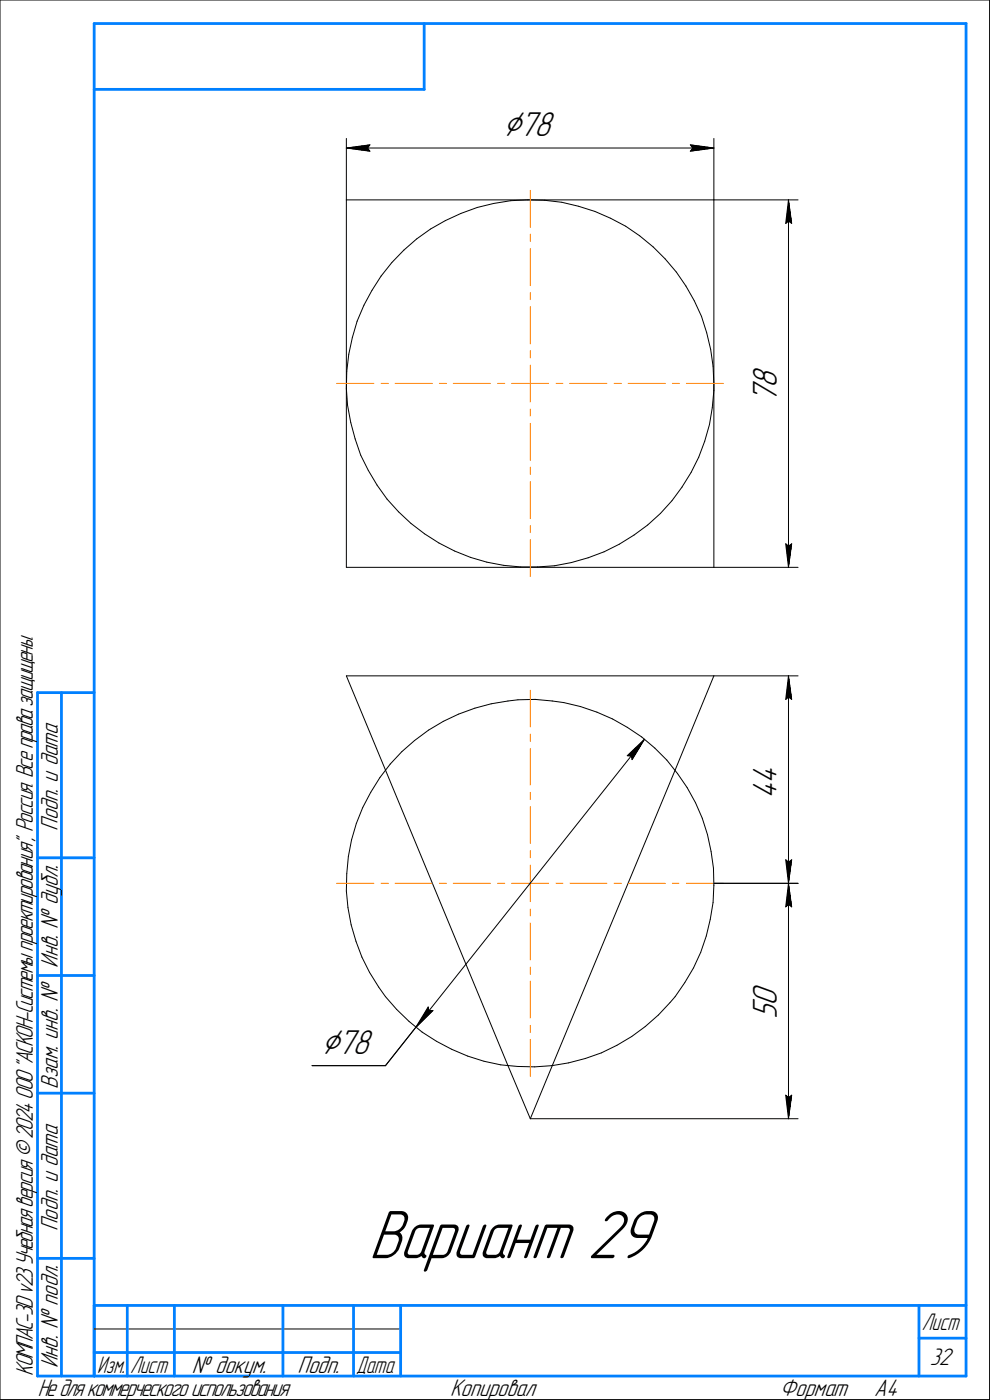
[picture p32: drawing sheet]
<svg xmlns="http://www.w3.org/2000/svg" width="210mm" height="297mm" viewBox="0 0 210 297" stroke-linecap="round" stroke-linejoin="round" font-family="sans-serif">
<defs><g id="words">
<text font-size="15.6" x="78.2" y="267">Вариант 29</text>
<g font-size="8.5">
<text x="106.7" y="28.9">⌀78</text>
<text x="68.2" y="223.6">⌀78</text>
</g>
<g font-size="7.8">
<text x="164.8" y="82.3" transform="rotate(-90 164.8 82.3)">8</text>
<text x="164.8" y="85.5" transform="rotate(-90 164.8 85.5)">7</text>
<text x="164.8" y="166.4" transform="rotate(-90 164.8 166.4)">4</text>
<text x="164.8" y="169.5" transform="rotate(-90 164.8 169.5)">4</text>
<text x="164.8" y="213.6" transform="rotate(-90 164.8 213.6)">0</text>
<text x="164.8" y="216.3" transform="rotate(-90 164.8 216.3)">5</text>
</g>
<g font-size="5.4">
<text x="12.3" y="176.2" transform="rotate(-90 12.3 176.2)">Подп. и дата</text>
<text x="12.3" y="205.3" transform="rotate(-90 12.3 205.3)">Инв. № дубл.</text>
<text x="12.3" y="231.1" transform="rotate(-90 12.3 231.1)">Взам. инв. №</text>
<text x="12.3" y="261.2" transform="rotate(-90 12.3 261.2)">Подп. и дата</text>
<text x="7" y="292" transform="rotate(-90 7 292)">КОМПАС-3Dv23Учебнаяверсия©2024ООО&quot;АСКОН-Системыпроектирования&quot;, Россия. Всеправазащищены.</text>
<text x="12.3" y="290.3" transform="rotate(-90 12.3 290.3)">Инв. № подл.</text>
<text x="40.7" y="291.3">№ докум.</text>
<text x="63.1" y="291.3">Подп.</text>
<text x="197.3" y="289.8">32</text>
<text x="8" y="296.3">Недлякоммерческогоиспользования</text>
<text x="95.5" y="296.3">Копировал</text>
<text x="165.5" y="296.3">Формат</text>
<text x="185.5" y="296.3">A4</text>
</g>
<g font-size="5.3">
<text x="195.6" y="282.3">Лист</text>
<text x="20.6" y="291.3">Изм.</text>
<text x="27.6" y="291.3">Лист</text>
<text x="75.6" y="291.3">Дата</text>
</g>
</g></defs>
<g fill="none" stroke="#000" stroke-width=".21">
<path d="M0 0v297zM0 0h210zM210 0v297zM73.5 29.4v13zM73.5 31.4l5-.7zM73.5 31.4l5 .7zM73.5 31.4h78zM78 31.4l.5 .7zM78.5 30.7l-.5 .7zM146.5 32.1l5-.7zM146.5 30.7l.5 .7zM146.5 30.7l5 .7z"/>
<path d="M147 31.4l-.5 .7zM151.5 29.4v13zM73.5 42.4v78zM73.5 42.4h39zM80.9 58.6l-2 3zM83.1 55.7l-2.2 2.9zM85.7 53.1l2.7-2.4zM85.7 53.1l-2.6 2.6zM88.4 50.7l3-2.1zM91.4 48.6l3.1-1.8zM94.5 46.8l3.3-1.5zM97.8 45.3l3.5-1.3z"/>
<path d="M101.3 44l3.4-.8zM104.7 43.2l3.7-.6zM108.4 42.6l3.6-.2zM112 42.4l3.6 .1zM112.5 42.4h39zM115.6 42.5l3.6 .4zM119.2 42.9l3.6 .9zM122.8 43.8l3.4 1.1zM126.2 44.9l3.3 1.4zM129.5 46.3l3.3 1.7zM132.8 48l2.9 2zM135.7 50l2.9 2.4z"/>
<path d="M138.6 52.4l2.5 2.5zM141.1 54.9l2.4 2.8zM143.5 57.7l2 3zM151.5 42.4v78zM151.5 42.4h17.8zM166.7 47.4l.6-.5zM167.3 42.4l.7 5zM167.3 46.9l.7 .5zM167.3 42.4l-.6 5zM167.3 42.4v78zM73.6 78.8l-.1 3.7zM74 75.2l-.4 3.6z"/>
<path d="M74.8 71.6l-.8 3.6zM75.8 68.2l-1 3.4zM77.2 64.8l-1.4 3.4zM78.9 61.6l-1.7 3.2zM145.5 60.7l1.8 3.1zM147.3 63.8l1.5 3.3zM148.8 67.1l1.1 3.5zM149.9 70.6l.9 3.6zM150.8 74.2l.5 3.5zM151.3 77.7l.2 3.7zM73.5 82.5l.2 3.5zM73.7 86l.7 3.7z"/>
<path d="M74.4 89.7l1 3.4zM75.4 93.1l1.1 3.5zM76.5 96.6l1.6 3.2zM78.1 99.8l1.9 3.2zM148.3 97l-1.7 3.2zM149.5 93.6l-1.2 3.4zM150.5 90.1l-1 3.5zM151.1 86.5l-.6 3.6zM151.5 82.9l-.4 3.6zM151.5 81.4v1.5zM80 103l2.1 2.9zM82.1 105.9l2.5 2.7z"/>
<path d="M84.6 108.6l2.6 2.5zM87.2 111.1l2.9 2.2zM90.1 113.3l3 1.9zM93.1 115.2l3.3 1.7zM96.4 116.9l3.4 1.4zM99.8 118.3l3.5 1zM103.3 119.3l3.5 .7zM106.8 120l3.7 .3zM121.2 119.4l3.6-1zM124.8 118.4l3.4-1.3zM128.2 117.1l3.2-1.6zM131.4 115.5l3.1-2z"/>
<path d="M134.5 113.5l2.9-2.1zM137.4 111.4l2.7-2.4zM142.6 106.3l-2.5 2.7zM144.7 103.4l-2.1 2.9zM146.6 100.2l-1.9 3.2zM166.7 115.4l.6 5zM166.7 115.4l.6 .5zM167.3 115.9l.7-.5zM168 115.4l-.7 5zM73.5 120.4h78zM110.5 120.3h3.5zM114 120.3l3.7-.2z"/>
<path d="M117.7 120.1l3.5-.7zM151.5 120.4h17.8zM73.5 143.4h78zM73.5 143.4l8.3 20zM85.3 159.5l2.7-2.4zM85.3 159.5l-2.5 2.6zM88 157.1l2.9-2.2zM90.9 154.9l3.2-1.8zM94.1 153.1l3.2-1.5zM97.3 151.6l3.5-1.3zM100.8 150.3l3.4-.9zM104.2 149.4l3.6-.6z"/>
<path d="M107.8 148.8l2.1-.3zM109.9 148.5l3.6-.1zM113.5 148.4l3.7 .4zM117.2 148.8l2.4 .3zM119.6 149.1l3.6 .8zM123.2 149.9l3.5 1.2zM126.7 151.1l3.3 1.5zM130 152.6l3.1 1.7zM133.1 154.3l3 2.1zM136.1 156.4l2.8 2.3zM136.7 156.9l-2.6 4.3zM136.7 156.9l-48.5 61.1z"/>
<path d="M138.9 158.7l2.6 2.6zM151.5 143.4l-8.2 20zM151.5 143.4h17.8zM166.7 148.4l.6-.5zM167.3 143.4l.7 5zM167.3 147.9l.7 .5zM167.3 143.4l-.6 5zM167.3 143.4v44.1zM74.6 178.2l-.7 3.6zM75.6 174.8l-1 3.4zM77 171.4l-1.4 3.4zM78.7 168.1l-1.7 3.3z"/>
<path d="M80.6 165l-1.9 3.1zM81.8 163.4l26 62.7zM82.8 162.1l-2.2 2.9zM133.1 160.4h.8zM133.1 160.4l3.6-3.5zM133.9 160.4l.2 .8zM141.5 161.3l2.3 2.9zM143.3 163.4l-26.1 62.7zM143.8 164.2l2 2.9zM145.8 167.1l1.8 3.2zM147.6 170.3l1.4 3.4zM149 173.7l1.1 3.4z"/>
<path d="M150.1 177.1l.8 3.6zM73.5 189.1l.3 3.5zM73.6 185.4l-.1 3.7zM73.8 192.6l.7 3.7zM73.9 181.8l-.3 3.6zM74.5 196.3l1 3.4zM75.5 199.7l1.3 3.4zM149.9 198.6l-1.2 3.5zM150.7 195.1l-.8 3.5zM150.9 180.7l.5 3.5zM151.3 191.5l-.6 3.6zM151.4 184.2l.1 3.7z"/>
<path d="M151.5 187.9l-.2 3.6zM151.5 187.5h17.8zM166.7 192.4l.6-.5zM166.7 182.5l.6 5zM166.7 182.5l.6 .5zM167.3 187.5l.7 4.9zM167.3 191.9l.7 .5zM167.3 187.5l-.6 4.9zM167.3 187.5v49.9zM167.3 183l.7-.5zM168 182.5l-.7 5zM76.8 203.1l1.6 3.2z"/>
<path d="M78.4 206.3l1.9 3.2zM80.3 209.5l1.5 2zM81.8 211.5l2.4 2.7zM84.2 214.2l2.6 2.5zM86.8 216.7l2.8 2.3zM88.2 218l-6.4 8.1zM88.2 218l3.7-3.5zM89.6 219l3 2zM90.8 213.7l-2.6 4.3zM90.8 213.7l.2 .8zM91 214.5h.9zM134 220l2.9-2.2z"/>
<path d="M136.9 217.8l2.8-2.4zM142.2 212.8l-2.5 2.6zM143.3 211.5l-1.1 1.3zM145.3 208.5l-2 3zM147.2 205.4l-1.9 3.1zM148.7 202.1l-1.5 3.3zM66.2 226.1h15.6zM92.6 221l3.2 1.7zM95.8 222.7l3.4 1.4zM99.2 224.1l3.5 1.1zM102.7 225.2l3.6 .8zM106.3 226l3.5 .3z"/>
<path d="M107.8 226.1l4.7 11.3zM109.8 226.3l3.7 .1zM112.5 237.4h56.8zM113.5 226.4l3.6-.3zM117.1 226.1l3.5-.5zM117.2 226.1l-4.7 11.3zM120.6 225.6l3.6-1zM124.2 224.6l3.4-1.2zM127.6 223.4l3.3-1.6zM130.9 221.8l3.1-1.8zM166.7 232.4l.6 5zM166.7 232.4l.6 .5z"/>
<path d="M167.3 232.9l.7-.5zM168 232.4l-.7 5zM0 297h210zM20 282h65z"/>
</g>
<g fill="none" stroke="#ff8000" stroke-width=".21">
<path d="M112.5 40.4v7.9zM112.5 49.7v1.5zM112.5 52.7v7.9zM112.5 62.1v1.5zM112.5 65.1v7.9zM112.5 74.4v1.5zM112.5 77.5v3.9zM71.5 81.4h7.8zM80.9 81.4h1.5zM83.8 81.4h7.9zM93.2 81.4h1.5zM96.2 81.4h7.9z"/>
<path d="M105.6 81.4h1.5zM108.5 81.4h4zM112.5 81.4h3.9zM112.5 99.1v1.6zM112.5 89.8v7.9zM112.5 86.8v1.5zM112.5 81.4v3.9zM117.9 81.4h1.6zM120.9 81.4h7.9zM130.3 81.4h1.5zM133.3 81.4h7.8zM142.7 81.4h1.4z"/>
<path d="M145.6 81.4h7.9zM112.5 114.6v7.7zM112.5 111.5v1.5zM112.5 102.2v7.9zM112.5 146.5v7.8zM112.5 155.8v1.5zM112.5 158.8v7.8zM112.5 168.1v1.6zM112.5 171.2v7.8zM71.5 187.5h7.8zM80.9 187.5h1.5zM83.8 187.5h7.9z"/>
<path d="M93.2 187.5h1.5zM96.2 187.5h7.9zM105.6 187.5h1.5zM108.5 187.5h4zM112.5 187.5h3.9zM112.5 195.8v7.9zM112.5 192.9v1.5zM112.5 187.5v3.8zM112.5 180.5v1.5zM112.5 183.6v3.9zM117.9 187.5h1.6zM120.9 187.5h7.9z"/>
<path d="M130.3 187.5h1.5zM133.3 187.5h7.8zM142.7 187.5h1.4zM145.6 187.5h7.9zM112.5 217.6v1.5zM112.5 208.2v7.9zM112.5 205.2v1.6zM112.5 220.6v7.8z"/>
</g>
<g fill="#fff" stroke="#fff" stroke-width=".21">
<path d="M106.7 23.2h11.6zM106.7 23.3h11.6zM106.7 23.4h11.6zM106.7 23.5h11.6zM106.7 23.5h11.6zM106.7 23.6h11.6zM106.7 23.7h11.6zM106.7 23.8h11.6zM106.7 23.9h11.6zM106.7 24h11.6zM106.7 24h11.6zM106.7 24.1h11.6zM106.7 24.2h11.6zM106.7 24.3h11.6zM106.7 24.4h11.6zM106.7 24.5h11.6zM106.7 24.6h11.6zM106.7 24.6h11.6zM106.7 24.7h11.6zM106.7 24.8h11.6zM106.7 24.9h11.6zM106.7 25h11.6zM106.7 25.1h11.6zM106.7 25.1h11.6zM106.7 25.2h11.6zM106.7 25.3h11.6zM106.7 25.4h11.6zM106.7 25.5h11.6zM106.7 25.6h11.6zM106.7 25.7h11.6zM106.7 25.7h11.6zM106.7 25.8h11.6zM106.7 25.9h11.6zM106.7 26h11.6zM106.7 26.1h11.6zM106.7 26.2h11.6zM106.7 26.2h11.6zM106.7 26.3h11.6zM106.7 26.4h11.6zM106.7 26.5h11.6zM106.7 26.6h11.6zM106.7 26.7h11.6zM106.7 26.8h11.6zM106.7 26.8h11.6zM106.7 26.9h11.6zM106.7 27h11.6zM106.7 27.1h11.6zM106.7 27.2h11.6zM106.7 27.3h11.6zM106.7 27.3h11.6zM106.7 27.4h11.6zM106.7 27.5h11.6zM106.7 27.6h11.6zM106.7 27.7h11.6zM106.7 27.8h11.6zM106.7 27.9h11.6zM106.7 27.9h11.6zM106.7 28h11.6zM106.7 28.1h11.6zM106.7 28.2h11.6zM106.7 28.3h11.6zM106.7 28.4h11.6zM106.7 28.4h11.6zM106.7 28.5h11.6zM106.7 28.6h11.6zM106.7 28.7h11.6zM106.7 28.8h11.6zM106.7 28.9h11.6zM106.7 29h11.6zM106.7 29h11.6zM106.7 29.1h11.6zM106.7 29.2h11.6zM106.7 29.3h11.6zM106.7 29.4h11.6zM106.7 29.5h11.6zM106.7 29.5h11.6zM106.7 29.6h11.6zM106.7 29.7h11.6zM106.7 29.8h11.6zM106.7 29.9h11.6zM106.7 30h11.6zM106.7 30.1h11.6zM106.7 30.1h11.6zM106.7 30.2h11.6zM106.7 30.3h11.6z"/>
<path d="M78.3 30.3h.7zM77.6 30.4h1.4zM76.8 30.5h2.2zM76 30.6h3zM75.3 30.6h3.7zM75.1 30.7h3.9zM74.9 30.8h4.1zM74.7 30.9h4.3zM74.5 31h4.5zM74.3 31.1h4.7zM74.1 31.2h4.9zM73.9 31.2h5.1zM73.7 31.3h5.3zM73.5 31.4h5.5zM73.7 31.5h5.3zM73.9 31.6h5.1zM74.1 31.7h4.9zM74.3 31.7h4.7zM74.5 31.8h4.5zM74.7 31.9h4.3zM74.9 32h4.1zM75.1 32.1h3.9zM75.3 32.2h3.7zM75.9 32.3h3.1zM76.5 32.3h2.5zM77.1 32.4h1.9zM77.8 32.5h1.2zM78.4 32.6h.6z"/>
<path d="M146 30.3h.7zM146 30.4h1.5zM146 30.5h2.3zM146 30.6h3zM146 30.6h3.7zM146 30.7h3.9zM146 30.8h4.1zM146 30.9h4.3zM146 31h4.5zM146 31.1h4.7zM146 31.2h4.9zM146 31.2h5.1zM146 31.3h5.3zM146 31.4h5.5zM146 31.5h5.3zM146 31.6h5.1zM146 31.7h4.9zM146 31.7h4.7zM146 31.8h4.5zM146 31.9h4.3zM146 32h4.1zM146 32.1h3.9zM146 32.2h3.7zM146 32.3h3.1zM146 32.3h2.5zM146 32.4h1.8zM146 32.5h1.2zM146 32.6h.6z"/>
<path d="M159.2 77.3h7.2zM159.2 77.4h7.2zM159.2 77.5h7.2zM159.2 77.6h7.2zM159.2 77.6h7.2zM159.2 77.7h7.2zM159.2 77.8h7.2zM159.2 77.9h7.2zM159.2 78h7.2zM159.2 78.1h7.2zM159.2 78.1h7.2zM159.2 78.2h7.2zM159.2 78.3h7.2zM159.2 78.4h7.2zM159.2 78.5h7.2zM159.2 78.6h7.2zM159.2 78.7h7.2zM159.2 78.7h7.2zM159.2 78.8h7.2zM159.2 78.9h7.2zM159.2 79h7.2zM159.2 79.1h7.2zM159.2 79.2h7.2zM159.2 79.2h7.2zM159.2 79.3h7.2zM159.2 79.4h7.2zM159.2 79.5h7.2zM159.2 79.6h7.2zM159.2 79.7h7.2zM159.2 79.8h7.2zM159.2 79.8h7.2zM159.2 79.9h7.2zM159.2 80h7.2zM159.2 80.1h7.2zM159.2 80.2h7.2zM159.2 80.3h7.2zM159.2 80.3h7.2zM159.2 80.4h7.2zM159.2 80.5h7.2zM159.2 80.6h7.2zM159.2 80.7h7.2zM159.2 80.8h7.2zM159.2 80.9h7.2zM159.2 80.9h7.2zM159.2 81h7.2zM159.2 81.1h7.2zM159.2 81.2h7.2zM159.2 81.3h7.2zM159.2 81.4h7.2zM159.2 81.4h7.2zM159.2 81.5h7.2zM159.2 81.6h7.2zM159.2 81.7h7.2zM159.2 81.8h7.2zM159.2 81.9h7.2zM159.2 82h7.2zM159.2 82h7.2zM159.2 82.1h7.2zM159.2 82.2h7.2zM159.2 82.3h7.2zM159.2 82.4h7.2zM159.2 82.5h7.2zM159.2 82.5h7.2zM159.2 82.6h7.2zM159.2 82.7h7.2zM159.2 82.8h7.2zM159.2 82.9h7.2zM159.2 83h7.2zM159.2 83.1h7.2zM159.2 83.1h7.2zM159.2 83.2h7.2zM159.2 83.3h7.2zM159.2 83.4h7.2zM159.2 83.5h7.2zM159.2 83.6h7.2zM159.2 83.7h7.2zM159.2 83.7h7.2zM159.2 83.8h7.2zM159.2 83.9h7.2zM159.2 84h7.2zM159.2 84.1h7.2zM159.2 84.2h7.2zM159.2 84.2h7.2zM159.2 84.3h7.2zM159.2 84.4h7.2zM159.2 84.5h7.2zM159.2 84.6h7.2zM159.2 84.7h7.2zM159.2 84.8h7.2zM159.2 84.8h7.2zM159.2 84.9h7.2zM159.2 85h7.2zM159.2 85.1h7.2zM159.2 85.2h7.2zM159.2 85.3h7.2zM159.2 85.3h7.2z"/>
<path d="M167.2 42.7h.3zM167.2 42.8h.3zM167.2 42.8h.4zM167.1 42.9h.5zM167.1 43h.5zM167 43.1h.6zM167 43.2h.6zM167 43.3h.7zM167 43.3h.7zM167 43.4h.8zM167 43.5h.8zM166.9 43.6h.9zM166.9 43.7h1zM166.8 43.8h1.1zM166.8 43.9h1.2zM166.8 43.9h1.2zM166.7 44h1.4zM166.7 44.1h1.4zM166.6 44.2h1.5zM166.6 44.3h1.5zM166.6 44.4h1.5zM166.6 44.4h1.5zM166.6 44.5h1.5zM166.6 44.6h1.5zM166.6 44.7h1.5zM166.6 44.8h1.5zM166.5 44.9h1.7zM166.5 45h1.7zM166.5 45h1.7zM166.5 45.1h1.7zM166.5 45.2h1.7zM166.5 45.3h1.7zM166.5 45.4h1.7zM166.5 45.5h1.8zM166.5 45.6h1.8zM166.5 45.6h1.8zM166.5 45.7h1.8zM166.5 45.8h1.8zM166.5 45.9h1.8zM166.5 46h1.8zM166.4 46.1h1.9zM166.4 46.1h2zM166.4 46.2h2zM166.4 46.3h2zM166.4 46.4h2zM166.4 46.5h2zM166.4 46.6h2zM166.4 46.7h2zM166.3 46.7h2.2zM166.3 46.8h2.2zM166.3 46.9h2.2zM166.3 47h2.2zM166.3 47.1h2.2zM166.3 47.2h2.2zM166.3 47.2h2.2zM166.2 47.3h2.4zM166.2 47.4h2.4zM166.2 47.5h2.4zM166.2 47.6h2.4zM166.2 47.7h2.4zM166.2 47.8h2.4zM166.2 47.8h2.4z"/>
<path d="M166.1 114.9h2.5zM166.2 115h2.4zM166.2 115.1h2.4zM166.2 115.1h2.4zM166.2 115.2h2.4zM166.2 115.3h2.4zM166.2 115.4h2.4zM166.2 115.5h2.4zM166.3 115.6h2.2zM166.3 115.7h2.2zM166.3 115.7h2.2zM166.3 115.8h2.2zM166.3 115.9h2.2zM166.3 116h2.2zM166.3 116.1h2.2zM166.4 116.2h2zM166.4 116.2h2zM166.4 116.3h2zM166.4 116.4h2zM166.4 116.5h2zM166.4 116.6h2zM166.4 116.7h2zM166.4 116.8h1.9zM166.5 116.8h1.8zM166.5 116.9h1.8zM166.5 117h1.8zM166.5 117.1h1.8zM166.5 117.2h1.8zM166.5 117.3h1.8zM166.5 117.3h1.8zM166.5 117.4h1.7zM166.5 117.5h1.7zM166.5 117.6h1.7zM166.5 117.7h1.7zM166.5 117.8h1.7zM166.5 117.9h1.7zM166.5 117.9h1.7zM166.6 118h1.5zM166.6 118.1h1.5zM166.6 118.2h1.5zM166.6 118.3h1.5zM166.6 118.4h1.5zM166.6 118.4h1.5zM166.6 118.5h1.5zM166.6 118.6h1.5zM166.7 118.7h1.4zM166.7 118.8h1.4zM166.8 118.9h1.2zM166.8 119h1.2zM166.8 119h1.1zM166.9 119.1h1zM166.9 119.2h.9zM167 119.3h.8zM167 119.4h.8zM167 119.5h.7zM167 119.5h.7zM167 119.6h.6zM167 119.7h.6zM167.1 119.8h.5zM167.1 119.9h.5zM167.2 120h.4zM167.2 120.1h.3zM167.2 120.1h.3z"/>
<path d="M78.2 255.8h62.7zM78.2 255.9h62.7zM78.2 255.9h62.7zM78.2 256h62.7zM78.2 256.1h62.7zM78.2 256.2h62.7zM78.2 256.3h62.7zM78.2 256.4h62.7zM78.2 256.5h62.7zM78.2 256.5h62.7zM78.2 256.6h62.7zM78.2 256.7h62.7zM78.2 256.8h62.7zM78.2 256.9h62.7zM78.2 257h62.7zM78.2 257h62.7zM78.2 257.1h62.7zM78.2 257.2h62.7zM78.2 257.3h62.7zM78.2 257.4h62.7zM78.2 257.5h62.7zM78.2 257.6h62.7zM78.2 257.6h62.7zM78.2 257.7h62.7zM78.2 257.8h62.7zM78.2 257.9h62.7zM78.2 258h62.7zM78.2 258.1h62.7zM78.2 258.1h62.7zM78.2 258.2h62.7zM78.2 258.3h62.7zM78.2 258.4h62.7zM78.2 258.5h62.7zM78.2 258.6h62.7zM78.2 258.7h62.7zM78.2 258.7h62.7zM78.2 258.8h62.7zM78.2 258.9h62.7zM78.2 259h62.7zM78.2 259.1h62.7zM78.2 259.2h62.7zM78.2 259.2h62.7zM78.2 259.3h62.7zM78.2 259.4h62.7zM78.2 259.5h62.7zM78.2 259.6h62.7zM78.2 259.7h62.7zM78.2 259.8h62.7zM78.2 259.8h62.7zM78.2 259.9h62.7zM78.2 260h62.7zM78.2 260.1h62.7zM78.2 260.2h62.7zM78.2 260.3h62.7zM78.2 260.3h62.7zM78.2 260.4h62.7zM78.2 260.5h62.7zM78.2 260.6h62.7zM78.2 260.7h62.7zM78.2 260.8h62.7zM78.2 260.9h62.7zM78.2 260.9h62.7zM78.2 261h62.7zM78.2 261.1h62.7zM78.2 261.2h62.7zM78.2 261.3h62.7zM78.2 261.4h62.7zM78.2 261.5h62.7zM78.2 261.5h62.7zM78.2 261.6h62.7zM78.2 261.7h62.7zM78.2 261.8h62.7zM78.2 261.9h62.7zM78.2 262h62.7zM78.2 262h62.7zM78.2 262.1h62.7zM78.2 262.2h62.7zM78.2 262.3h62.7zM78.2 262.4h62.7zM78.2 262.5h62.7zM78.2 262.6h62.7zM78.2 262.6h62.7zM78.2 262.7h62.7zM78.2 262.8h62.7zM78.2 262.9h62.7zM78.2 263h62.7zM78.2 263.1h62.7zM78.2 263.1h62.7zM78.2 263.2h62.7zM78.2 263.3h62.7zM78.2 263.4h62.7zM78.2 263.5h62.7zM78.2 263.6h62.7zM78.2 263.7h62.7zM78.2 263.7h62.7zM78.2 263.8h62.7zM78.2 263.9h62.7zM78.2 264h62.7zM78.2 264.1h62.7zM78.2 264.2h62.7zM78.2 264.2h62.7zM78.2 264.3h62.7zM78.2 264.4h62.7zM78.2 264.5h62.7zM78.2 264.6h62.7zM78.2 264.7h62.7zM78.2 264.8h62.7zM78.2 264.8h62.7zM78.2 264.9h62.7zM78.2 265h62.7zM78.2 265.1h62.7zM78.2 265.2h62.7zM78.2 265.3h62.7zM78.2 265.3h62.7zM78.2 265.4h62.7zM78.2 265.5h62.7zM78.2 265.6h62.7zM78.2 265.7h62.7zM78.2 265.8h62.7zM78.2 265.9h62.7zM78.2 265.9h62.7zM78.2 266h62.7zM78.2 266.1h62.7zM78.2 266.2h62.7zM78.2 266.3h62.7zM78.2 266.4h62.7zM78.2 266.4h62.7zM78.2 266.5h62.7zM78.2 266.6h62.7zM78.2 266.7h62.7zM78.2 266.8h62.7zM78.2 266.9h62.7zM78.2 267h62.7zM78.2 267h62.7zM78.2 267.1h62.7zM78.2 267.2h62.7zM78.2 267.3h62.7zM78.2 267.4h62.7zM78.2 267.5h62.7zM78.2 267.5h62.7zM78.2 267.6h62.7zM78.2 267.7h62.7zM78.2 267.8h62.7zM78.2 267.9h62.7zM78.2 268h62.7zM78.2 268.1h62.7zM78.2 268.1h62.7zM78.2 268.2h62.7zM78.2 268.3h62.7zM78.2 268.4h62.7zM78.2 268.5h62.7zM78.2 268.6h62.7zM78.2 268.6h62.7zM78.2 268.7h62.7zM78.2 268.8h62.7zM78.2 268.9h62.7zM78.2 269h62.7zM78.2 269.1h62.7zM78.2 269.2h62.7zM78.2 269.2h62.7zM78.2 269.3h62.7zM78.2 269.4h62.7zM78.2 269.5h62.7zM78.2 269.6h62.7zM78.2 269.7h62.7zM78.2 269.7h62.7zM78.2 269.8h62.7zM78.2 269.9h62.7zM78.2 270h62.7z"/>
<path d="M136.5 157.1h.2zM136.3 157.1h.4zM136.1 157.2h.6zM136 157.3h.7zM135.9 157.4h.8zM135.7 157.5h1zM135.6 157.6h1zM135.4 157.6h1.2zM135.2 157.7h1.4zM135 157.8h1.5zM135 157.9h1.5zM134.9 158h1.6zM134.8 158.1h1.7zM134.7 158.2h1.7zM134.6 158.2h1.8zM134.5 158.3h1.9zM134.5 158.4h1.9zM134.4 158.5h1.9zM134.3 158.6h2zM134.2 158.7h2.1zM134.1 158.7h2.1zM134 158.8h2.2zM133.9 158.9h2.2zM133.9 159h2.2zM133.8 159.1h2.3zM133.7 159.2h2.3zM133.6 159.3h2.4zM133.5 159.3h2.4zM133.4 159.4h2.5zM133.3 159.5h2.5zM133.3 159.6h2.4zM133.2 159.7h2.5zM133.1 159.8h2.5zM133 159.9h2.6zM132.9 159.9h2.7zM132.8 160h2.7zM132.8 160.1h2.7zM132.7 160.2h2.7zM132.6 160.3h2.8zM132.5 160.4h2.8zM132.3 160.4h2.9zM132.5 160.5h2.7zM132.6 160.6h2.5zM132.7 160.7h2.4zM132.8 160.8h2.2zM132.9 160.9h2.1zM133 161h2zM133.2 161h1.7zM133.3 161.1h1.6zM133.3 161.2h1.5zM133.5 161.3h1.2zM133.6 161.4h1.1zM133.7 161.5h.9zM133.8 161.5h.8zM133.9 161.6h.6zM134 161.7h.5zM134.1 161.8h.4zM134.2 161.9h.2z"/>
<path d="M90.7 213h.1zM90.6 213.1h.3zM90.6 213.2h.4zM90.5 213.3h.7zM90.5 213.4h.8zM90.4 213.4h1zM90.3 213.5h1.2zM90.3 213.6h1.3zM90.3 213.7h1.4zM90.3 213.8h1.6zM90.2 213.9h1.7zM90.2 214h1.8zM90.1 214h2zM90 214.1h2.3zM90 214.2h2.4zM89.9 214.3h2.6zM89.9 214.4h2.6zM89.8 214.5h2.8zM89.7 214.5h2.8zM89.7 214.6h2.8zM89.7 214.7h2.7zM89.7 214.8h2.6zM89.6 214.9h2.6zM89.6 215h2.5zM89.5 215.1h2.5zM89.4 215.1h2.5zM89.4 215.2h2.5zM89.3 215.3h2.5zM89.3 215.4h2.4zM89.2 215.5h2.4zM89.2 215.6h2.3zM89.2 215.6h2.2zM89.1 215.7h2.3zM89.1 215.8h2.2zM89 215.9h2.2zM89 216h2.1zM88.9 216.1h2.1zM88.8 216.2h2.1zM88.8 216.2h2zM88.8 216.3h2zM88.8 216.4h1.9zM88.7 216.5h1.9zM88.7 216.6h1.8zM88.7 216.7h1.7zM88.6 216.7h1.7zM88.6 216.8h1.7zM88.6 216.9h1.6zM88.6 217h1.5zM88.6 217.1h1.3zM88.6 217.2h1.2zM88.5 217.3h1.2zM88.5 217.3h1zM88.5 217.4h.8zM88.4 217.5h.8zM88.4 217.6h.7zM88.4 217.7h.5zM88.3 217.8h.4zM88.3 217.8h.3z"/>
<path d="M68.2 217.9h11.6zM68.2 218h11.6zM68.2 218.1h11.6zM68.2 218.2h11.6zM68.2 218.3h11.6zM68.2 218.4h11.6zM68.2 218.4h11.6zM68.2 218.5h11.6zM68.2 218.6h11.6zM68.2 218.7h11.6zM68.2 218.8h11.6zM68.2 218.9h11.6zM68.2 218.9h11.6zM68.2 219h11.6zM68.2 219.1h11.6zM68.2 219.2h11.6zM68.2 219.3h11.6zM68.2 219.4h11.6zM68.2 219.5h11.6zM68.2 219.5h11.6zM68.2 219.6h11.6zM68.2 219.7h11.6zM68.2 219.8h11.6zM68.2 219.9h11.6zM68.2 220h11.6zM68.2 220h11.6zM68.2 220.1h11.6zM68.2 220.2h11.6zM68.2 220.3h11.6zM68.2 220.4h11.6zM68.2 220.5h11.6zM68.2 220.6h11.6zM68.2 220.6h11.6zM68.2 220.7h11.6zM68.2 220.8h11.6zM68.2 220.9h11.6zM68.2 221h11.6zM68.2 221.1h11.6zM68.2 221.1h11.6zM68.2 221.2h11.6zM68.2 221.3h11.6zM68.2 221.4h11.6zM68.2 221.5h11.6zM68.2 221.6h11.6zM68.2 221.7h11.6zM68.2 221.7h11.6zM68.2 221.8h11.6zM68.2 221.9h11.6zM68.2 222h11.6zM68.2 222.1h11.6zM68.2 222.2h11.6zM68.2 222.2h11.6zM68.2 222.3h11.6zM68.2 222.4h11.6zM68.2 222.5h11.6zM68.2 222.6h11.6zM68.2 222.7h11.6zM68.2 222.8h11.6zM68.2 222.8h11.6zM68.2 222.9h11.6zM68.2 223h11.6zM68.2 223.1h11.6zM68.2 223.2h11.6zM68.2 223.3h11.6zM68.2 223.4h11.6zM68.2 223.4h11.6zM68.2 223.5h11.6zM68.2 223.6h11.6zM68.2 223.7h11.6zM68.2 223.8h11.6zM68.2 223.9h11.6zM68.2 223.9h11.6zM68.2 224h11.6zM68.2 224.1h11.6zM68.2 224.2h11.6zM68.2 224.3h11.6zM68.2 224.4h11.6zM68.2 224.5h11.6zM68.2 224.5h11.6zM68.2 224.6h11.6zM68.2 224.7h11.6zM68.2 224.8h11.6zM68.2 224.9h11.6zM68.2 225h11.6zM68.2 225h11.6z"/>
<path d="M159.2 208.5h7.2zM159.2 208.6h7.2zM159.2 208.7h7.2zM159.2 208.8h7.2zM159.2 208.9h7.2zM159.2 209h7.2zM159.2 209h7.2zM159.2 209.1h7.2zM159.2 209.2h7.2zM159.2 209.3h7.2zM159.2 209.4h7.2zM159.2 209.5h7.2zM159.2 209.5h7.2zM159.2 209.6h7.2zM159.2 209.7h7.2zM159.2 209.8h7.2zM159.2 209.9h7.2zM159.2 210h7.2zM159.2 210.1h7.2zM159.2 210.1h7.2zM159.2 210.2h7.2zM159.2 210.3h7.2zM159.2 210.4h7.2zM159.2 210.5h7.2zM159.2 210.6h7.2zM159.2 210.7h7.2zM159.2 210.7h7.2zM159.2 210.8h7.2zM159.2 210.9h7.2zM159.2 211h7.2zM159.2 211.1h7.2zM159.2 211.2h7.2zM159.2 211.2h7.2zM159.2 211.3h7.2zM159.2 211.4h7.2zM159.2 211.5h7.2zM159.2 211.6h7.2zM159.2 211.7h7.2zM159.2 211.8h7.2zM159.2 211.8h7.2zM159.2 211.9h7.2zM159.2 212h7.2zM159.2 212.1h7.2zM159.2 212.2h7.2zM159.2 212.3h7.2zM159.2 212.3h7.2zM159.2 212.4h7.2zM159.2 212.5h7.2zM159.2 212.6h7.2zM159.2 212.7h7.2zM159.2 212.8h7.2zM159.2 212.9h7.2zM159.2 212.9h7.2zM159.2 213h7.2zM159.2 213.1h7.2zM159.2 213.2h7.2zM159.2 213.3h7.2zM159.2 213.4h7.2zM159.2 213.4h7.2zM159.2 213.5h7.2zM159.2 213.6h7.2zM159.2 213.7h7.2zM159.2 213.8h7.2zM159.2 213.9h7.2zM159.2 214h7.2zM159.2 214h7.2zM159.2 214.1h7.2zM159.2 214.2h7.2zM159.2 214.3h7.2zM159.2 214.4h7.2zM159.2 214.5h7.2zM159.2 214.5h7.2zM159.2 214.6h7.2zM159.2 214.7h7.2zM159.2 214.8h7.2zM159.2 214.9h7.2zM159.2 215h7.2zM159.2 215.1h7.2zM159.2 215.1h7.2zM159.2 215.2h7.2zM159.2 215.3h7.2zM159.2 215.4h7.2zM159.2 215.5h7.2zM159.2 215.6h7.2zM159.2 215.6h7.2zM159.2 215.7h7.2zM159.2 215.8h7.2zM159.2 215.9h7.2zM159.2 216h7.2zM159.2 216.1h7.2zM159.2 216.2h7.2zM159.2 216.2h7.2z"/>
<path d="M167.2 187.7h.3zM167.2 187.8h.3zM167.2 187.9h.4zM167.1 188h.5zM167.1 188h.5zM167 188.1h.6zM167 188.2h.6zM167 188.3h.7zM167 188.4h.7zM167 188.5h.8zM167 188.6h.8zM166.9 188.6h.9zM166.9 188.7h1zM166.8 188.8h1.1zM166.8 188.9h1.2zM166.8 189h1.2zM166.7 189.1h1.4zM166.7 189.1h1.4zM166.6 189.2h1.5zM166.6 189.3h1.5zM166.6 189.4h1.5zM166.6 189.5h1.5zM166.6 189.6h1.5zM166.6 189.7h1.5zM166.6 189.7h1.5zM166.6 189.8h1.5zM166.5 189.9h1.7zM166.5 190h1.7zM166.5 190.1h1.7zM166.5 190.2h1.7zM166.5 190.2h1.7zM166.5 190.3h1.7zM166.5 190.4h1.7zM166.5 190.5h1.8zM166.5 190.6h1.8zM166.5 190.7h1.8zM166.5 190.8h1.8zM166.5 190.8h1.8zM166.5 190.9h1.8zM166.5 191h1.8zM166.4 191.1h1.9zM166.4 191.2h2zM166.4 191.3h2zM166.4 191.3h2zM166.4 191.4h2zM166.4 191.5h2zM166.4 191.6h2zM166.4 191.7h2zM166.3 191.8h2.2zM166.3 191.9h2.2zM166.3 191.9h2.2zM166.3 192h2.2zM166.3 192.1h2.2zM166.3 192.2h2.2zM166.3 192.3h2.2zM166.2 192.4h2.4zM166.2 192.4h2.4zM166.2 192.5h2.4zM166.2 192.6h2.4zM166.2 192.7h2.4zM166.2 192.8h2.4zM166.2 192.9h2.4z"/>
<path d="M166.1 231.9h2.5zM166.2 232h2.4zM166.2 232.1h2.4zM166.2 232.2h2.4zM166.2 232.2h2.4zM166.2 232.3h2.4zM166.2 232.4h2.4zM166.2 232.5h2.4zM166.3 232.6h2.2zM166.3 232.7h2.2zM166.3 232.7h2.2zM166.3 232.8h2.2zM166.3 232.9h2.2zM166.3 233h2.2zM166.3 233.1h2.2zM166.4 233.2h2zM166.4 233.3h2zM166.4 233.3h2zM166.4 233.4h2zM166.4 233.5h2zM166.4 233.6h2zM166.4 233.7h2zM166.4 233.8h1.9zM166.5 233.8h1.8zM166.5 233.9h1.8zM166.5 234h1.8zM166.5 234.1h1.8zM166.5 234.2h1.8zM166.5 234.3h1.8zM166.5 234.4h1.8zM166.5 234.4h1.7zM166.5 234.5h1.7zM166.5 234.6h1.7zM166.5 234.7h1.7zM166.5 234.8h1.7zM166.5 234.9h1.7zM166.5 234.9h1.7zM166.6 235h1.5zM166.6 235.1h1.5zM166.6 235.2h1.5zM166.6 235.3h1.5zM166.6 235.4h1.5zM166.6 235.5h1.5zM166.6 235.5h1.5zM166.6 235.6h1.5zM166.7 235.7h1.4zM166.7 235.8h1.4zM166.8 235.9h1.2zM166.8 236h1.2zM166.8 236.1h1.1zM166.9 236.1h1zM166.9 236.2h.9zM167 236.3h.8zM167 236.4h.8zM167 236.5h.7zM167 236.6h.7zM167 236.6h.6zM167 236.7h.6zM167.1 236.8h.5zM167.1 236.9h.5zM167.2 237h.4zM167.2 237.1h.3zM167.2 237.2h.3z"/>
<path d="M159.2 161.4h7.2zM159.2 161.5h7.2zM159.2 161.5h7.2zM159.2 161.6h7.2zM159.2 161.7h7.2zM159.2 161.8h7.2zM159.2 161.9h7.2zM159.2 162h7.2zM159.2 162.1h7.2zM159.2 162.1h7.2zM159.2 162.2h7.2zM159.2 162.3h7.2zM159.2 162.4h7.2zM159.2 162.5h7.2zM159.2 162.6h7.2zM159.2 162.6h7.2zM159.2 162.7h7.2zM159.2 162.8h7.2zM159.2 162.9h7.2zM159.2 163h7.2zM159.2 163.1h7.2zM159.2 163.2h7.2zM159.2 163.2h7.2zM159.2 163.3h7.2zM159.2 163.4h7.2zM159.2 163.5h7.2zM159.2 163.6h7.2zM159.2 163.7h7.2zM159.2 163.7h7.2zM159.2 163.8h7.2zM159.2 163.9h7.2zM159.2 164h7.2zM159.2 164.1h7.2zM159.2 164.2h7.2zM159.2 164.3h7.2zM159.2 164.3h7.2zM159.2 164.4h7.2zM159.2 164.5h7.2zM159.2 164.6h7.2zM159.2 164.7h7.2zM159.2 164.8h7.2zM159.2 164.8h7.2zM159.2 164.9h7.2zM159.2 165h7.2zM159.2 165.1h7.2zM159.2 165.2h7.2zM159.2 165.3h7.2zM159.2 165.4h7.2zM159.2 165.4h7.2zM159.2 165.5h7.2zM159.2 165.6h7.2zM159.2 165.7h7.2zM159.2 165.8h7.2zM159.2 165.9h7.2zM159.2 165.9h7.2zM159.2 166h7.2zM159.2 166.1h7.2zM159.2 166.2h7.2zM159.2 166.3h7.2zM159.2 166.4h7.2zM159.2 166.5h7.2zM159.2 166.5h7.2zM159.2 166.6h7.2zM159.2 166.7h7.2zM159.2 166.8h7.2zM159.2 166.9h7.2zM159.2 167h7.2zM159.2 167h7.2zM159.2 167.1h7.2zM159.2 167.2h7.2zM159.2 167.3h7.2zM159.2 167.4h7.2zM159.2 167.5h7.2zM159.2 167.6h7.2zM159.2 167.6h7.2zM159.2 167.7h7.2zM159.2 167.8h7.2zM159.2 167.9h7.2zM159.2 168h7.2zM159.2 168.1h7.2zM159.2 168.1h7.2zM159.2 168.2h7.2zM159.2 168.3h7.2zM159.2 168.4h7.2zM159.2 168.5h7.2zM159.2 168.6h7.2zM159.2 168.7h7.2zM159.2 168.7h7.2zM159.2 168.8h7.2zM159.2 168.9h7.2zM159.2 169h7.2zM159.2 169.1h7.2zM159.2 169.2h7.2zM159.2 169.2h7.2zM159.2 169.3h7.2zM159.2 169.4h7.2z"/>
<path d="M166.1 181.9h2.5zM166.2 182h2.4zM166.2 182.1h2.4zM166.2 182.2h2.4zM166.2 182.3h2.4zM166.2 182.4h2.4zM166.2 182.5h2.4zM166.2 182.5h2.4zM166.3 182.6h2.2zM166.3 182.7h2.2zM166.3 182.8h2.2zM166.3 182.9h2.2zM166.3 183h2.2zM166.3 183h2.2zM166.3 183.1h2.2zM166.4 183.2h2zM166.4 183.3h2zM166.4 183.4h2zM166.4 183.5h2zM166.4 183.6h2zM166.4 183.6h2zM166.4 183.7h2zM166.4 183.8h1.9zM166.5 183.9h1.8zM166.5 184h1.8zM166.5 184.1h1.8zM166.5 184.1h1.8zM166.5 184.2h1.8zM166.5 184.3h1.8zM166.5 184.4h1.8zM166.5 184.5h1.7zM166.5 184.6h1.7zM166.5 184.7h1.7zM166.5 184.7h1.7zM166.5 184.8h1.7zM166.5 184.9h1.7zM166.5 185h1.7zM166.6 185.1h1.5zM166.6 185.2h1.5zM166.6 185.3h1.5zM166.6 185.3h1.5zM166.6 185.4h1.5zM166.6 185.5h1.5zM166.6 185.6h1.5zM166.6 185.7h1.5zM166.7 185.8h1.4zM166.7 185.8h1.4zM166.8 185.9h1.2zM166.8 186h1.2zM166.8 186.1h1.1zM166.9 186.2h1zM166.9 186.3h.9zM167 186.4h.8zM167 186.4h.8zM167 186.5h.7zM167 186.6h.7zM167 186.7h.6zM167 186.8h.6zM167.1 186.9h.5zM167.1 186.9h.5zM167.2 187h.4zM167.2 187.1h.3zM167.2 187.2h.3z"/>
<path d="M167.2 143.7h.3zM167.2 143.8h.3zM167.2 143.8h.4zM167.1 143.9h.5zM167.1 144h.5zM167 144.1h.6zM167 144.2h.6zM167 144.3h.7zM167 144.4h.7zM167 144.4h.8zM167 144.5h.8zM166.9 144.6h.9zM166.9 144.7h1zM166.8 144.8h1.1zM166.8 144.9h1.2zM166.8 144.9h1.2zM166.7 145h1.4zM166.7 145.1h1.4zM166.6 145.2h1.5zM166.6 145.3h1.5zM166.6 145.4h1.5zM166.6 145.5h1.5zM166.6 145.5h1.5zM166.6 145.6h1.5zM166.6 145.7h1.5zM166.6 145.8h1.5zM166.5 145.9h1.7zM166.5 146h1.7zM166.5 146h1.7zM166.5 146.1h1.7zM166.5 146.2h1.7zM166.5 146.3h1.7zM166.5 146.4h1.7zM166.5 146.5h1.8zM166.5 146.6h1.8zM166.5 146.6h1.8zM166.5 146.7h1.8zM166.5 146.8h1.8zM166.5 146.9h1.8zM166.5 147h1.8zM166.4 147.1h1.9zM166.4 147.2h2zM166.4 147.2h2zM166.4 147.3h2zM166.4 147.4h2zM166.4 147.5h2zM166.4 147.6h2zM166.4 147.7h2zM166.3 147.7h2.2zM166.3 147.8h2.2zM166.3 147.9h2.2zM166.3 148h2.2zM166.3 148.1h2.2zM166.3 148.2h2.2zM166.3 148.3h2.2zM166.2 148.3h2.4zM166.2 148.4h2.4zM166.2 148.5h2.4zM166.2 148.6h2.4zM166.2 148.7h2.4zM166.2 148.8h2.4zM166.2 148.8h2.4z"/>
</g>
<g fill="#000" stroke="#000" stroke-width=".21">
<path d="M73.5 31.4h4.5zM74.2 31.5h3.9zM74.8 31.6h3.3zM75.4 31.7h2.8zM76 31.7h2.2zM76.6 31.8h1.7zM77.3 31.9h1.1zM77.9 32h.6z"/>
<path d="M77.9 30.8h.6zM77.3 30.9h1.1zM76.6 31h1.7zM76 31.1h2.2zM75.4 31.2h2.8zM74.8 31.2h3.3zM74.2 31.3h3.9z"/>
<path d="M146.6 30.8h.6zM146.6 30.9h1.1zM146.7 31h1.7zM146.7 31.1h2.3zM146.8 31.2h2.8zM146.9 31.2h3.4zM147 31.3h3.9z"/>
<path d="M147 31.4h4.5zM147 31.5h3.9zM146.9 31.6h3.4zM146.8 31.7h2.8zM146.7 31.7h2.3zM146.7 31.8h1.7zM146.6 31.9h1.1zM146.6 32h.6z"/>
<path d="M167.1 43.9h.2zM167.1 43.9h.2zM167.1 44h.2zM167.1 44.1h.2zM167.1 44.2h.2zM167.1 44.3h.2zM167.1 44.4h.2zM167.1 44.4h.2zM167.1 44.5h.2zM167 44.6h.3zM167 44.7h.3zM167 44.8h.3zM167 44.9h.3zM167 45h.3zM167 45h.3zM167 45.1h.3zM167 45.2h.3zM167 45.3h.3zM167 45.4h.3zM167 45.5h.3zM167 45.6h.3zM167 45.6h.3zM167 45.7h.3zM167 45.8h.3zM167 45.9h.3zM167 46h.3zM166.9 46.1h.4zM166.9 46.1h.4zM166.9 46.2h.4zM166.9 46.3h.4zM166.9 46.4h.4zM166.9 46.5h.4zM166.9 46.6h.4zM166.9 46.7h.4zM166.8 46.7h.5zM166.8 46.8h.5zM166.8 46.9h.5zM166.8 47h.4zM166.8 47.1h.3zM166.8 47.2h.2zM166.8 47.2h.2z"/>
<path d="M167.3 43.1h.2zM167.3 43.2h.2zM167.3 43.3h.2zM167.3 43.3h.2zM167.3 43.4h.2zM167.3 43.5h.2zM167.3 43.6h.2zM167.3 43.7h.3zM167.3 43.8h.3zM167.3 43.9h.3zM167.3 43.9h.3zM167.3 44h.3zM167.3 44.1h.3zM167.3 44.2h.3zM167.3 44.3h.3zM167.3 44.4h.3zM167.3 44.4h.3zM167.3 44.5h.3zM167.3 44.6h.3zM167.3 44.7h.3zM167.3 44.8h.3zM167.3 44.9h.3zM167.3 45h.4zM167.3 45h.4zM167.3 45.1h.4zM167.3 45.2h.4zM167.3 45.3h.4zM167.3 45.4h.4zM167.3 45.5h.4zM167.3 45.6h.5zM167.3 45.6h.5zM167.3 45.7h.5zM167.3 45.8h.5zM167.3 45.9h.5zM167.3 46h.5zM167.3 46.1h.5zM167.3 46.1h.5zM167.3 46.2h.6zM167.3 46.3h.6zM167.3 46.4h.6zM167.3 46.5h.6zM167.3 46.6h.6zM167.3 46.7h.6zM167.3 46.7h.6zM167.3 46.8h.7zM167.3 46.9h.7zM167.5 47h.5zM167.6 47.1h.4zM167.6 47.2h.4zM167.8 47.2h.2z"/>
<path d="M166.8 115.6h.2zM166.8 115.7h.2zM166.8 115.7h.3zM166.8 115.8h.4zM166.8 115.9h.5zM166.8 116h.5zM166.8 116.1h.5zM166.9 116.2h.4zM166.9 116.2h.4zM166.9 116.3h.4zM166.9 116.4h.4zM166.9 116.5h.4zM166.9 116.6h.4zM166.9 116.7h.4zM166.9 116.8h.4zM167 116.8h.3zM167 116.9h.3zM167 117h.3zM167 117.1h.3zM167 117.2h.3zM167 117.3h.3zM167 117.3h.3zM167 117.4h.3zM167 117.5h.3zM167 117.6h.3zM167 117.7h.3zM167 117.8h.3zM167 117.9h.3zM167 117.9h.3zM167 118h.3zM167 118.1h.3zM167 118.2h.3zM167.1 118.3h.2zM167.1 118.4h.2zM167.1 118.4h.2zM167.1 118.5h.2zM167.1 118.6h.2zM167.1 118.7h.2zM167.1 118.8h.2zM167.1 118.9h.2zM167.1 119h.2z"/>
<path d="M167.8 115.6h.2zM167.6 115.7h.4zM167.6 115.7h.4zM167.5 115.8h.5zM167.3 115.9h.7zM167.3 116h.7zM167.3 116.1h.6zM167.3 116.2h.6zM167.3 116.2h.6zM167.3 116.3h.6zM167.3 116.4h.6zM167.3 116.5h.6zM167.3 116.6h.6zM167.3 116.7h.5zM167.3 116.8h.5zM167.3 116.8h.5zM167.3 116.9h.5zM167.3 117h.5zM167.3 117.1h.5zM167.3 117.2h.5zM167.3 117.3h.5zM167.3 117.3h.4zM167.3 117.4h.4zM167.3 117.5h.4zM167.3 117.6h.4zM167.3 117.7h.4zM167.3 117.8h.4zM167.3 117.9h.4zM167.3 117.9h.3zM167.3 118h.3zM167.3 118.1h.3zM167.3 118.2h.3zM167.3 118.3h.3zM167.3 118.4h.3zM167.3 118.4h.3zM167.3 118.5h.3zM167.3 118.6h.3zM167.3 118.7h.3zM167.3 118.8h.3zM167.3 118.9h.3zM167.3 119h.3zM167.3 119h.3zM167.3 119.1h.3zM167.3 119.2h.2zM167.3 119.3h.2zM167.3 119.4h.2zM167.3 119.5h.2zM167.3 119.5h.2zM167.3 119.6h.2zM167.3 119.7h.2z"/>
<path d="M136.2 157.6h.2zM136.1 157.6h.2zM136.1 157.8h.1zM136 157.9h.1zM135.9 158h.2zM135.8 158.1h.3zM135.8 158.2h.2zM135.7 158.2h.3zM135.6 158.3h.3zM135.6 158.4h.3zM135.6 158.5h.2zM135.5 158.6h.2zM135.4 158.7h.3zM135.3 158.7h.3zM135.2 158.8h.4zM135.2 158.9h.4zM135.1 159h.4zM135 159.1h.5zM135 159.2h.4zM134.9 159.3h.4zM134.9 159.3h.4zM134.8 159.4h.4zM134.7 159.5h.5zM134.6 159.6h.5zM134.6 159.7h.4zM134.5 159.8h.5zM134.5 159.9h.5zM134.4 159.9h.6zM134.3 160h.6zM134.3 160.1h.5zM134.2 160.2h.6zM134.1 160.3h.6zM134 160.4h.7zM133.9 160.4h.7zM134 160.5h.5zM134 160.6h.5zM134 160.7h.5zM134 160.8h.5zM134.1 160.9h.3zM134.1 161h.2zM134.1 161h.2z"/>
<path d="M136.3 157.3h.2zM136.2 157.4h.2zM136.1 157.5h.2zM136.1 157.6h.1zM136 157.6h.1zM135.9 157.7h.2zM135.8 157.8h.3zM135.7 157.9h.3zM135.6 158h.3zM135.6 158.1h.2zM135.5 158.2h.3zM135.4 158.2h.3zM135.3 158.3h.3zM135.2 158.4h.4zM135.1 158.5h.5zM135 158.6h.5zM134.9 158.7h.5zM134.8 158.7h.5zM134.7 158.8h.5zM134.6 158.9h.6zM134.5 159h.6zM134.5 159.1h.5zM134.4 159.2h.6zM134.3 159.3h.6zM134.2 159.3h.7zM134.1 159.4h.7zM134 159.5h.7zM133.9 159.6h.7zM133.9 159.7h.7zM133.8 159.8h.7zM133.7 159.9h.8zM133.6 159.9h.8zM133.5 160h.8zM133.4 160.1h.9zM133.3 160.2h.9zM133.3 160.3h.8zM133.1 160.4h.9z"/>
<path d="M167.1 144.9h.2zM167.1 144.9h.2zM167.1 145h.2zM167.1 145.1h.2zM167.1 145.2h.2zM167.1 145.3h.2zM167.1 145.4h.2zM167.1 145.5h.2zM167.1 145.5h.2zM167 145.6h.3zM167 145.7h.3zM167 145.8h.3zM167 145.9h.3zM167 146h.3zM167 146h.3zM167 146.1h.3zM167 146.2h.3zM167 146.3h.3zM167 146.4h.3zM167 146.5h.3zM167 146.6h.3zM167 146.6h.3zM167 146.7h.3zM167 146.8h.3zM167 146.9h.3zM167 147h.3zM166.9 147.1h.4zM166.9 147.2h.4zM166.9 147.2h.4zM166.9 147.3h.4zM166.9 147.4h.4zM166.9 147.5h.4zM166.9 147.6h.4zM166.9 147.7h.4zM166.8 147.7h.5zM166.8 147.8h.5zM166.8 147.9h.5zM166.8 148h.4zM166.8 148.1h.3zM166.8 148.2h.2zM166.8 148.3h.2z"/>
<path d="M167.3 144.1h.2zM167.3 144.2h.2zM167.3 144.3h.2zM167.3 144.4h.2zM167.3 144.4h.2zM167.3 144.5h.2zM167.3 144.6h.2zM167.3 144.7h.3zM167.3 144.8h.3zM167.3 144.9h.3zM167.3 144.9h.3zM167.3 145h.3zM167.3 145.1h.3zM167.3 145.2h.3zM167.3 145.3h.3zM167.3 145.4h.3zM167.3 145.5h.3zM167.3 145.5h.3zM167.3 145.6h.3zM167.3 145.7h.3zM167.3 145.8h.3zM167.3 145.9h.3zM167.3 146h.4zM167.3 146h.4zM167.3 146.1h.4zM167.3 146.2h.4zM167.3 146.3h.4zM167.3 146.4h.4zM167.3 146.5h.4zM167.3 146.6h.5zM167.3 146.6h.5zM167.3 146.7h.5zM167.3 146.8h.5zM167.3 146.9h.5zM167.3 147h.5zM167.3 147.1h.5zM167.3 147.2h.5zM167.3 147.2h.6zM167.3 147.3h.6zM167.3 147.4h.6zM167.3 147.5h.6zM167.3 147.6h.6zM167.3 147.7h.6zM167.3 147.7h.6zM167.3 147.8h.7zM167.3 147.9h.7zM167.5 148h.5zM167.6 148.1h.4zM167.6 148.2h.4zM167.8 148.3h.2z"/>
<path d="M166.8 182.6h.2zM166.8 182.7h.2zM166.8 182.8h.3zM166.8 182.9h.4zM166.8 183h.5zM166.8 183h.5zM166.8 183.1h.5zM166.9 183.2h.4zM166.9 183.3h.4zM166.9 183.4h.4zM166.9 183.5h.4zM166.9 183.6h.4zM166.9 183.6h.4zM166.9 183.7h.4zM166.9 183.8h.4zM167 183.9h.3zM167 184h.3zM167 184.1h.3zM167 184.1h.3zM167 184.2h.3zM167 184.3h.3zM167 184.4h.3zM167 184.5h.3zM167 184.6h.3zM167 184.7h.3zM167 184.7h.3zM167 184.8h.3zM167 184.9h.3zM167 185h.3zM167 185.1h.3zM167 185.2h.3zM167 185.3h.3zM167.1 185.3h.2zM167.1 185.4h.2zM167.1 185.5h.2zM167.1 185.6h.2zM167.1 185.7h.2zM167.1 185.8h.2zM167.1 185.8h.2zM167.1 185.9h.2zM167.1 186h.2z"/>
<path d="M167.1 188.9h.2zM167.1 189h.2zM167.1 189.1h.2zM167.1 189.1h.2zM167.1 189.2h.2zM167.1 189.3h.2zM167.1 189.4h.2zM167.1 189.5h.2zM167.1 189.6h.2zM167 189.7h.3zM167 189.7h.3zM167 189.8h.3zM167 189.9h.3zM167 190h.3zM167 190.1h.3zM167 190.2h.3zM167 190.2h.3zM167 190.3h.3zM167 190.4h.3zM167 190.5h.3zM167 190.6h.3zM167 190.7h.3zM167 190.8h.3zM167 190.8h.3zM167 190.9h.3zM167 191h.3zM166.9 191.1h.4zM166.9 191.2h.4zM166.9 191.3h.4zM166.9 191.3h.4zM166.9 191.4h.4zM166.9 191.5h.4zM166.9 191.6h.4zM166.9 191.7h.4zM166.8 191.8h.5zM166.8 191.9h.5zM166.8 191.9h.5zM166.8 192h.4zM166.8 192.1h.3zM166.8 192.2h.2zM166.8 192.3h.2z"/>
<path d="M167.3 188.1h.2zM167.3 188.2h.2zM167.3 188.3h.2zM167.3 188.4h.2zM167.3 188.5h.2zM167.3 188.6h.2zM167.3 188.6h.2zM167.3 188.7h.3zM167.3 188.8h.3zM167.3 188.9h.3zM167.3 189h.3zM167.3 189.1h.3zM167.3 189.1h.3zM167.3 189.2h.3zM167.3 189.3h.3zM167.3 189.4h.3zM167.3 189.5h.3zM167.3 189.6h.3zM167.3 189.7h.3zM167.3 189.7h.3zM167.3 189.8h.3zM167.3 189.9h.3zM167.3 190h.4zM167.3 190.1h.4zM167.3 190.2h.4zM167.3 190.2h.4zM167.3 190.3h.4zM167.3 190.4h.4zM167.3 190.5h.4zM167.3 190.6h.5zM167.3 190.7h.5zM167.3 190.8h.5zM167.3 190.8h.5zM167.3 190.9h.5zM167.3 191h.5zM167.3 191.1h.5zM167.3 191.2h.5zM167.3 191.3h.6zM167.3 191.3h.6zM167.3 191.4h.6zM167.3 191.5h.6zM167.3 191.6h.6zM167.3 191.7h.6zM167.3 191.8h.6zM167.3 191.9h.7zM167.3 191.9h.7zM167.5 192h.5zM167.6 192.1h.4zM167.6 192.2h.4zM167.8 192.3h.2z"/>
<path d="M167.8 182.6h.2zM167.6 182.7h.4zM167.6 182.8h.4zM167.5 182.9h.5zM167.3 183h.7zM167.3 183h.7zM167.3 183.1h.6zM167.3 183.2h.6zM167.3 183.3h.6zM167.3 183.4h.6zM167.3 183.5h.6zM167.3 183.6h.6zM167.3 183.6h.6zM167.3 183.7h.5zM167.3 183.8h.5zM167.3 183.9h.5zM167.3 184h.5zM167.3 184.1h.5zM167.3 184.1h.5zM167.3 184.2h.5zM167.3 184.3h.5zM167.3 184.4h.4zM167.3 184.5h.4zM167.3 184.6h.4zM167.3 184.7h.4zM167.3 184.7h.4zM167.3 184.8h.4zM167.3 184.9h.4zM167.3 185h.3zM167.3 185.1h.3zM167.3 185.2h.3zM167.3 185.3h.3zM167.3 185.3h.3zM167.3 185.4h.3zM167.3 185.5h.3zM167.3 185.6h.3zM167.3 185.7h.3zM167.3 185.8h.3zM167.3 185.8h.3zM167.3 185.9h.3zM167.3 186h.3zM167.3 186.1h.3zM167.3 186.2h.3zM167.3 186.3h.2zM167.3 186.4h.2zM167.3 186.4h.2zM167.3 186.5h.2zM167.3 186.6h.2zM167.3 186.7h.2zM167.3 186.8h.2z"/>
<path d="M90.8 213.9h.1zM90.8 214h.1zM90.7 214h.2zM90.6 214.1h.4zM90.6 214.2h.4zM90.5 214.3h.5zM90.5 214.4h.5zM90.4 214.5h.6zM90.3 214.5h.7zM90.3 214.6h.6zM90.3 214.7h.5zM90.3 214.8h.5zM90.2 214.9h.6zM90.1 215h.6zM90.1 215.1h.5zM90 215.1h.5zM90 215.2h.4zM89.9 215.3h.5zM89.8 215.4h.5zM89.8 215.5h.5zM89.7 215.6h.5zM89.7 215.6h.4zM89.7 215.7h.4zM89.6 215.8h.4zM89.6 215.9h.3zM89.5 216h.3zM89.4 216.1h.4zM89.4 216.2h.3zM89.3 216.2h.4zM89.3 216.3h.3zM89.2 216.4h.3zM89.2 216.5h.3zM89.2 216.6h.2zM89.1 216.7h.2zM89.1 216.7h.1zM89 216.8h.2zM88.9 216.9h.3zM88.9 217h.2zM88.8 217.1h.2zM88.7 217.3h.2zM88.6 217.3h.2z"/>
<path d="M91 214.5h.9zM91 214.5h.8zM90.9 214.6h.8zM90.8 214.7h.8zM90.8 214.8h.7zM90.8 214.9h.6zM90.7 215h.7zM90.6 215.1h.7zM90.5 215.1h.7zM90.4 215.2h.7zM90.4 215.3h.6zM90.3 215.4h.6zM90.3 215.5h.5zM90.2 215.6h.6zM90.1 215.6h.6zM90.1 215.7h.5zM90 215.8h.5zM89.9 215.9h.5zM89.8 216h.5zM89.8 216.1h.5zM89.7 216.2h.5zM89.7 216.2h.4zM89.6 216.3h.4zM89.5 216.4h.4zM89.5 216.5h.3zM89.4 216.6h.3zM89.3 216.7h.4zM89.2 216.7h.4zM89.2 216.8h.3zM89.2 216.9h.2zM89.1 217h.2zM89 217.1h.2zM88.9 217.2h.3zM88.9 217.3h.2zM88.8 217.3h.2zM88.7 217.4h.2zM88.6 217.5h.2zM88.6 217.6h.1z"/>
<path d="M166.8 232.6h.2zM166.8 232.7h.2zM166.8 232.7h.3zM166.8 232.8h.4zM166.8 232.9h.5zM166.8 233h.5zM166.8 233.1h.5zM166.9 233.2h.4zM166.9 233.3h.4zM166.9 233.3h.4zM166.9 233.4h.4zM166.9 233.5h.4zM166.9 233.6h.4zM166.9 233.7h.4zM166.9 233.8h.4zM167 233.8h.3zM167 233.9h.3zM167 234h.3zM167 234.1h.3zM167 234.2h.3zM167 234.3h.3zM167 234.4h.3zM167 234.4h.3zM167 234.5h.3zM167 234.6h.3zM167 234.7h.3zM167 234.8h.3zM167 234.9h.3zM167 234.9h.3zM167 235h.3zM167 235.1h.3zM167 235.2h.3zM167.1 235.3h.2zM167.1 235.4h.2zM167.1 235.5h.2zM167.1 235.5h.2zM167.1 235.6h.2zM167.1 235.7h.2zM167.1 235.8h.2zM167.1 235.9h.2zM167.1 236h.2z"/>
<path d="M167.8 232.6h.2zM167.6 232.7h.4zM167.6 232.7h.4zM167.5 232.8h.5zM167.3 232.9h.7zM167.3 233h.7zM167.3 233.1h.6zM167.3 233.2h.6zM167.3 233.3h.6zM167.3 233.3h.6zM167.3 233.4h.6zM167.3 233.5h.6zM167.3 233.6h.6zM167.3 233.7h.5zM167.3 233.8h.5zM167.3 233.8h.5zM167.3 233.9h.5zM167.3 234h.5zM167.3 234.1h.5zM167.3 234.2h.5zM167.3 234.3h.5zM167.3 234.4h.4zM167.3 234.4h.4zM167.3 234.5h.4zM167.3 234.6h.4zM167.3 234.7h.4zM167.3 234.8h.4zM167.3 234.9h.4zM167.3 234.9h.3zM167.3 235h.3zM167.3 235.1h.3zM167.3 235.2h.3zM167.3 235.3h.3zM167.3 235.4h.3zM167.3 235.5h.3zM167.3 235.5h.3zM167.3 235.6h.3zM167.3 235.7h.3zM167.3 235.8h.3zM167.3 235.9h.3zM167.3 236h.3zM167.3 236.1h.3zM167.3 236.1h.3zM167.3 236.2h.2zM167.3 236.3h.2zM167.3 236.4h.2zM167.3 236.5h.2zM167.3 236.6h.2zM167.3 236.6h.2zM167.3 236.7h.2z"/>
</g>
<g fill="none" stroke="#0080ff" stroke-width=".59">
<path d="M20 5v287zM20 5h185zM20 19h70zM90 5v14zM205 5v287zM8 147v145zM8 147h12zM13 147v145zM8 182h12zM8 207h12zM8 232h12zM8 267h12z"/>
<path d="M20 277h185zM20 277v15zM27 277v15zM37 277v15zM60 277v15zM75 277v15zM85 277v15zM195 277v15zM8 292h12zM20 292h185zM20 287h7zM27 287h10z"/>
<path d="M37 287h23zM60 287h15zM75 287h10zM195 284h10z"/>
</g>
<use href="#words"/>
</svg>
